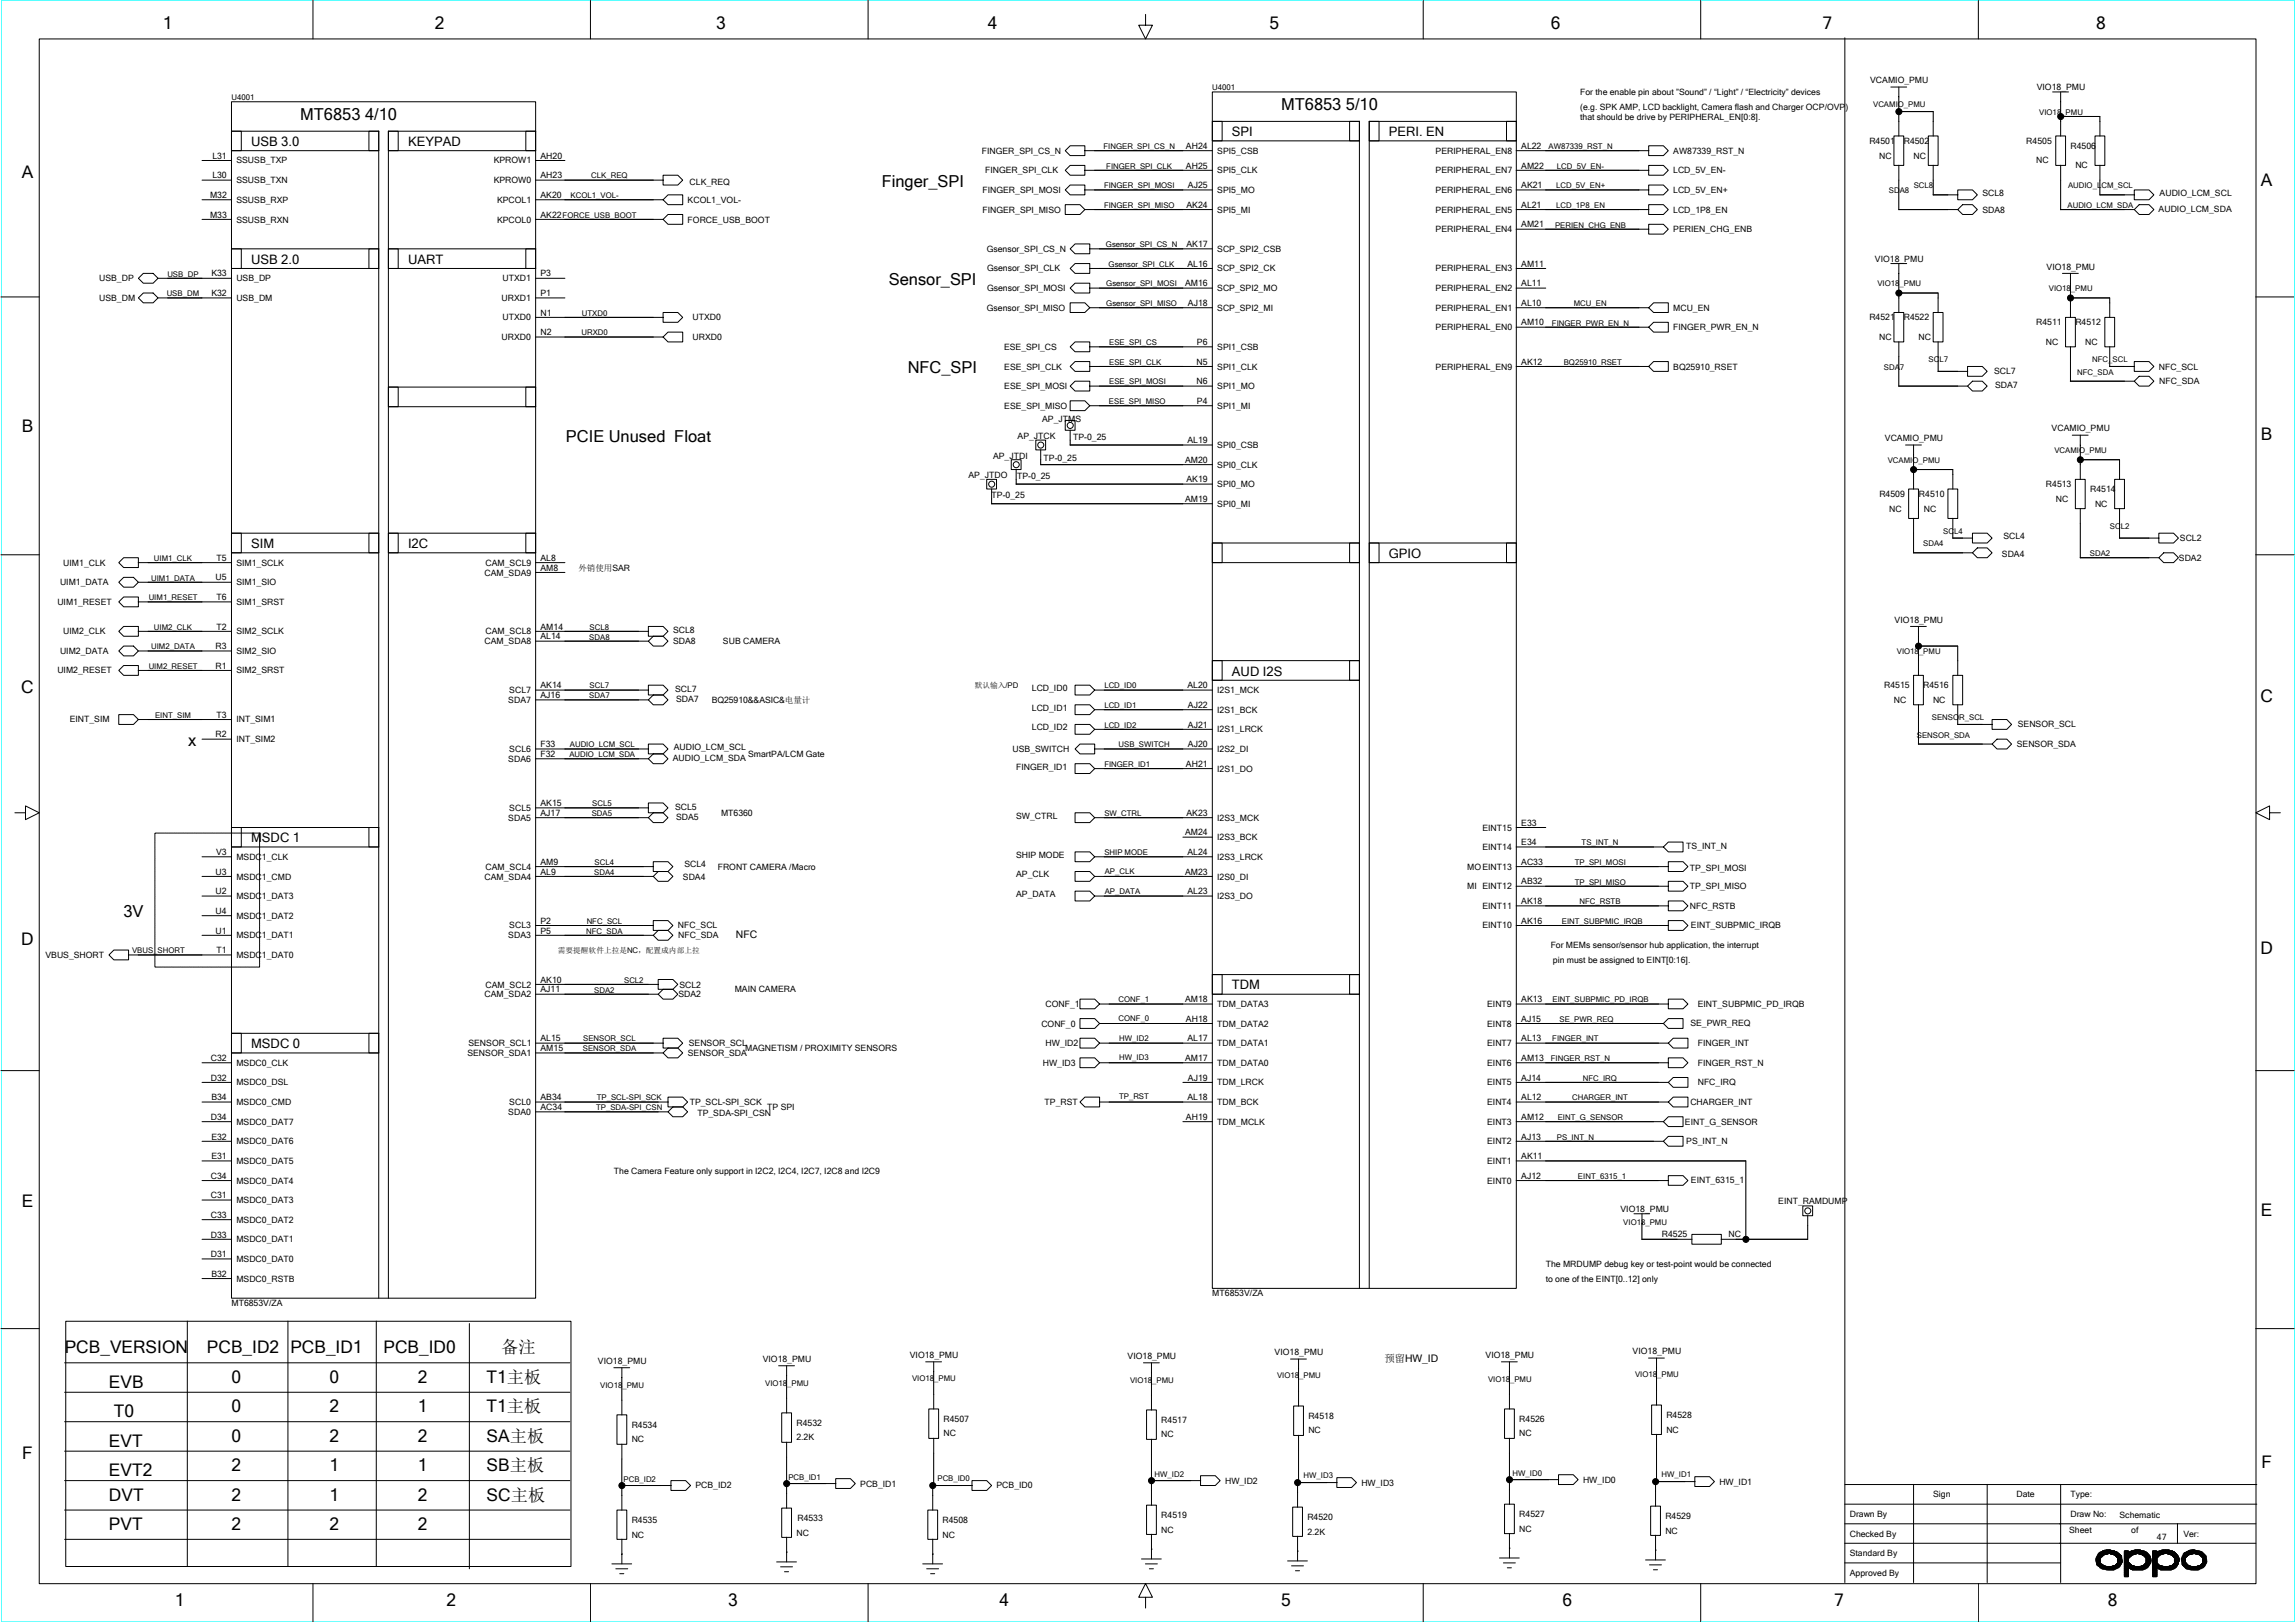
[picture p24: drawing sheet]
<svg xmlns="http://www.w3.org/2000/svg" width="297mm" height="210mm" viewBox="0 0 297 210" stroke-linecap="round" stroke-linejoin="round" font-family="sans-serif">
<defs><g id="words">
<g font-size="2.2">
<text x="21.1" y="3.8">1</text>
<text x="56.2" y="3.8">2</text>
<text x="92.7" y="3.8">3</text>
<text x="127.8" y="3.8">4</text>
<text x="164.2" y="3.8">5</text>
<text x="200.6" y="3.8">6</text>
<text x="235.8" y="3.8">7</text>
<text x="271.2" y="3.8">8</text>
<text x="2.8" y="23">A</text>
<text x="292.5" y="24.1">A</text>
<text x="2.8" y="55.8">B</text>
<text x="292.5" y="57">B</text>
<text x="2.7" y="89.7">C</text>
<text x="292.4" y="90.8">C</text>
<text x="2.7" y="122.3">D</text>
<text x="292.4" y="123.5">D</text>
<text x="2.8" y="156.2">E</text>
<text x="292.5" y="157.3">E</text>
<text x="8.4" y="175.1">PCB_VERSION</text>
<text x="14.1" y="179.5">EVB</text>
<text x="26.8" y="175.1">PCB_ID2 PCB_ID1</text>
<text x="29.9" y="178.9">0</text>
<text x="42.6" y="178.9">0</text>
<text x="49.6" y="175.1">PCB_ID0</text>
<text x="54.1" y="178.9">2</text>
<text x="62.9" y="178.9">T1主板</text>
<text x="64.9" y="175.1">备注</text>
<text x="14.7" y="183.3">T0</text>
<text x="29.9" y="182.7">0</text>
<text x="42.6" y="182.7">2</text>
<text x="54.1" y="182.7">1</text>
<text x="62.9" y="182.7">T1主板</text>
<text x="2.9" y="188.8">F</text>
<text x="14.1" y="191">EVT2</text>
<text x="14.1" y="187.2">EVT</text>
<text x="29.9" y="186.5">0</text>
<text x="29.9" y="190.3">2</text>
<text x="42.6" y="186.5">2</text>
<text x="42.6" y="190.3">1</text>
<text x="54.1" y="186.5">2</text>
<text x="54.1" y="190.3">1</text>
<text x="62.9" y="186.5">SA主板</text>
<text x="62.9" y="190.3">SB主板</text>
<text x="292.6" y="189.9">F</text>
<text x="14.1" y="194.1">DVT</text>
<text x="14.1" y="198">PVT</text>
<text x="29.9" y="194.1">2</text>
<text x="29.9" y="198">2</text>
<text x="42.6" y="194.1">1</text>
<text x="42.6" y="198">2</text>
<text x="54.1" y="194.1">2</text>
<text x="54.1" y="198">2</text>
<text x="62.9" y="194.1">SC主板</text>
<text x="22.6" y="207.8">1</text>
<text x="57.8" y="207.8">2</text>
<text x="94.2" y="207.8">3</text>
<text x="129.3" y="207.8">4</text>
<text x="165.7" y="207.8">5</text>
<text x="202.2" y="207.8">6</text>
<text x="237.3" y="207.8">7</text>
<text x="272.7" y="207.8">8</text>
</g>
<g font-size="2.1">
<text x="38.8" y="15.5">MT6853 4/10</text>
<text x="165.7" y="14.2">MT6853 5/10</text>
<text x="114.1" y="24.1">Finger_SPI</text>
<text x="115" y="36.8">Sensor_SPI</text>
<text x="117.4" y="48.2">NFC_SPI</text>
<text x="73.2" y="57.1">PCIE Unused Float</text>
<text x="24.4" y="96.5">x</text>
<text x="16" y="118.7">3V</text>
</g>
<g font-size="1.7">
<text x="159.4" y="17.6">SPI</text>
<text x="179.7" y="17.6">PERI. EN</text>
<text x="32.5" y="18.9">USB 3.0</text>
<text x="52.8" y="18.9">KEYPAD</text>
<text x="32.5" y="34.1">USB 2.0</text>
<text x="52.8" y="34.1">UART</text>
<text x="32.5" y="70.9">SIM</text>
<text x="52.8" y="70.9">I2C</text>
<text x="179.7" y="72.2">GPIO</text>
<text x="159.4" y="87.4">AUD I2S</text>
<text x="32.5" y="109">MSDC 1</text>
<text x="159.4" y="128">TDM</text>
<text x="32.5" y="135.6">MSDC 0</text>
</g>
<g font-size="1.3">
<text x="95.2" y="121.3">NFC</text>
<text x="179.1" y="176.1">预留HW_ID</text>
</g>
<g font-size="1.1">
<text x="242" y="10.8">VCAMIO_PMU</text>
<text x="263.5" y="11.7">VIO18_PMU</text>
<text x="204.4" y="12.3">For the enable pin about ”Sound” / “Light” / “Electricity” devices</text>
<text x="204.4" y="14.2">(e.g. SPK AMP, LCD backlight, Camera flash and Charger OCP/OVP)</text>
<text x="204.4" y="15.5">that should be drive by PERIPHERAL_EN[0:8].</text>
<text x="27.5" y="23.1">L30</text>
<text x="27.5" y="20.5">L31</text>
<text x="30.6" y="21.1">SSUSB_TXP</text>
<text x="30.6" y="23.7">SSUSB_TXN</text>
<text x="63.9" y="23.7">KPROW0</text>
<text x="63.9" y="21.1">KPROW1</text>
<text x="69.9" y="20.5">AH20</text>
<text x="69.9" y="23.1">AH23</text>
<text x="89.2" y="23.9">CLK_REQ</text>
<text x="127" y="19.9">FINGER_SPI_CS_N</text>
<text x="127.4" y="22.4">FINGER_SPI_CLK</text>
<text x="153.4" y="21.8">AH25</text>
<text x="153.4" y="19.3">AH24</text>
<text x="157.5" y="19.9">SPI5_CSB</text>
<text x="157.5" y="22.4">SPI5_CLK</text>
<text x="185.7" y="22.4">PERIPHERAL_EN7</text>
<text x="185.7" y="19.9">PERIPHERAL_EN8</text>
<text x="196.8" y="19.3">AL22</text>
<text x="196.8" y="21.8">AM22</text>
<text x="216.5" y="22.4">LCD_5V_EN-</text>
<text x="216.5" y="19.9">AW87339_RST_N</text>
<text x="241.8" y="18.6">R4501</text>
<text x="243.1" y="20.5">NC</text>
<text x="246.3" y="18.6">R4502</text>
<text x="247.6" y="20.5">NC</text>
<text x="262.1" y="18.6">R4505</text>
<text x="263.4" y="21.1">NC</text>
<text x="267.9" y="19.2">R4506</text>
<text x="268.5" y="21.8">NC</text>
<text x="27.2" y="28.2">M33</text>
<text x="27.2" y="25.6">M32</text>
<text x="30.6" y="26.2">SSUSB_RXP</text>
<text x="30.6" y="28.8">SSUSB_RXN</text>
<text x="64.3" y="28.8">KPCOL0</text>
<text x="64.3" y="26.2">KPCOL1</text>
<text x="69.9" y="25.6">AK20</text>
<text x="69.9" y="28.2">AK22FORCE_USB_BOOT</text>
<text x="89" y="28.8">FORCE_USB_BOOT</text>
<text x="89" y="26.2">KCOL1_VOL-</text>
<text x="127.1" y="27.5">FINGER_SPI_MISO</text>
<text x="127.1" y="25">FINGER_SPI_MOSI</text>
<text x="153.5" y="26.9">AK24</text>
<text x="153.7" y="24.3">AJ25</text>
<text x="157.5" y="25">SPI5_MO</text>
<text x="157.5" y="27.5">SPI5_MI</text>
<text x="185.7" y="27.5">PERIPHERAL_EN5</text>
<text x="185.7" y="25">PERIPHERAL_EN6</text>
<text x="196.8" y="24.3">AK21</text>
<text x="196.8" y="26.9">AL21</text>
<text x="196.8" y="29.4">AM21</text>
<text x="216.5" y="25">LCD_5V_EN+</text>
<text x="216.5" y="27.5">LCD_1P8_EN</text>
<text x="256.5" y="27.5">SDA8</text>
<text x="256.5" y="25.4">SCL8</text>
<text x="279.3" y="27.5">AUDIO_LCM_SDA</text>
<text x="279.4" y="25.3">AUDIO_LCM_SCL</text>
<text x="27.3" y="35.8">K33</text>
<text x="69.9" y="35.8">P3</text>
<text x="127.7" y="32.6">Gsensor_SPI_CS_N</text>
<text x="127.7" y="35.1">Gsensor_SPI_CLK</text>
<text x="153.5" y="32">AK17</text>
<text x="153.6" y="34.5">AL16</text>
<text x="157.5" y="32.6">SCP_SPI2_CSB</text>
<text x="157.5" y="35.1">SCP_SPI2_CK</text>
<text x="185.7" y="35.1">PERIPHERAL_EN3</text>
<text x="185.7" y="30">PERIPHERAL_EN4</text>
<text x="196.8" y="34.5">AM11</text>
<text x="216.5" y="30">PERIEN_CHG_ENB</text>
<text x="242.6" y="33.8">VIO18_PMU</text>
<text x="264.8" y="34.9">VIO18_PMU</text>
<text x="12.8" y="38.9">USB_DM</text>
<text x="12.8" y="36.4">USB_DP</text>
<text x="27.3" y="38.3">K32</text>
<text x="30.6" y="36.4">USB_DP</text>
<text x="30.6" y="38.9">USB_DM</text>
<text x="64.9" y="38.9">URXD1</text>
<text x="65" y="41.4">UTXD0</text>
<text x="65" y="36.4">UTXD1</text>
<text x="69.9" y="38.3">P1</text>
<text x="69.9" y="40.8">N1</text>
<text x="89.6" y="41.4">UTXD0</text>
<text x="127.7" y="40.2">Gsensor_SPI_MISO</text>
<text x="127.7" y="37.7">Gsensor_SPI_MOSI</text>
<text x="153.3" y="37">AM16</text>
<text x="153.7" y="39.6">AJ18</text>
<text x="157.5" y="37.7">SCP_SPI2_MO</text>
<text x="157.5" y="40.2">SCP_SPI2_MI</text>
<text x="185.7" y="40.2">PERIPHERAL_EN1</text>
<text x="185.7" y="37.7">PERIPHERAL_EN2</text>
<text x="196.8" y="37">AL11</text>
<text x="196.8" y="39.6">AL10</text>
<text x="216.5" y="40.2">MCU_EN</text>
<text x="241.8" y="41.4">R4521</text>
<text x="246.3" y="41.4">R4522</text>
<text x="64.9" y="44">URXD0</text>
<text x="69.9" y="43.4">N2</text>
<text x="89.6" y="44">URXD0</text>
<text x="129.9" y="45.3">ESE_SPI_CS</text>
<text x="129.9" y="47.8">ESE_SPI_CLK</text>
<text x="154.8" y="47.2">N5</text>
<text x="154.9" y="44.6">P6</text>
<text x="157.5" y="45.3">SPI1_CSB</text>
<text x="157.5" y="47.8">SPI1_CLK</text>
<text x="185.7" y="42.7">PERIPHERAL_EN0</text>
<text x="185.7" y="47.8">PERIPHERAL_EN9</text>
<text x="196.8" y="42.1">AM10</text>
<text x="196.8" y="47.2">AK12</text>
<text x="216.5" y="42.7">FINGER_PWR_EN_N</text>
<text x="216.5" y="47.8">BQ25910_RSET</text>
<text x="243.1" y="44">NC</text>
<text x="248.2" y="44">NC</text>
<text x="263.4" y="42.1">R4511</text>
<text x="264.7" y="44.6">NC</text>
<text x="268.5" y="42.1">R4512</text>
<text x="269.8" y="44.6">NC</text>
<text x="279.3" y="47.8">NFC_SCL</text>
<text x="129.9" y="52.9">ESE_SPI_MISO</text>
<text x="129.9" y="50.3">ESE_SPI_MOSI</text>
<text x="154.8" y="49.7">N6</text>
<text x="154.9" y="52.3">P4</text>
<text x="157.5" y="50.3">SPI1_MO</text>
<text x="157.5" y="52.9">SPI1_MI</text>
<text x="258" y="48.3">SCL7</text>
<text x="258.1" y="50.2">SDA7</text>
<text x="279.3" y="49.7">NFC_SDA</text>
<text x="128.5" y="59.4">AP_JTDI</text>
<text x="131.7" y="56.8">AP_JTCK</text>
<text x="134.8" y="54.6">AP_JTMS</text>
<text x="135" y="59.6">TP-0_25</text>
<text x="138.8" y="56.9">TP-0_25</text>
<text x="153.3" y="59.9">AM20</text>
<text x="153.6" y="57.3">AL19</text>
<text x="157.5" y="58">SPI0_CSB</text>
<text x="243.9" y="57.1">VCAMIO_PMU</text>
<text x="265.4" y="55.8">VCAMIO_PMU</text>
<text x="125.3" y="61.9">AP_JTDO</text>
<text x="128.3" y="64.4">TP-0_25</text>
<text x="131.6" y="62">TP-0_25</text>
<text x="153.3" y="64.9">AM19</text>
<text x="153.5" y="62.4">AK19</text>
<text x="157.5" y="60.5">SPI0_CLK</text>
<text x="157.5" y="63">SPI0_MO</text>
<text x="157.5" y="65.6">SPI0_MI</text>
<text x="243.1" y="64.3">R4509</text>
<text x="248.3" y="64.3">R4510</text>
<text x="264.7" y="63">R4513</text>
<text x="266" y="64.9">NC</text>
<text x="270.4" y="63.6">R4514</text>
<text x="271" y="65.6">NC</text>
<text x="244.4" y="66.2">NC</text>
<text x="248.9" y="66.3">NC</text>
<text x="259.2" y="69.7">SCL4</text>
<text x="282" y="70">SCL2</text>
<text x="7.8" y="75.7">UIM1_DATA</text>
<text x="8.2" y="73.2">UIM1_CLK</text>
<text x="27.9" y="75.1">U5</text>
<text x="28" y="77.6">T6</text>
<text x="28" y="72.6">T5</text>
<text x="30.6" y="73.2">SIM1_SCLK</text>
<text x="30.6" y="75.7">SIM1_SIO</text>
<text x="62.7" y="74.5">CAM_SDA9</text>
<text x="62.8" y="73.2">CAM_SCL9</text>
<text x="69.9" y="73.8">AM8</text>
<text x="69.9" y="72.6">AL8</text>
<text x="74.8" y="73.8">外销使用SAR</text>
<text x="259" y="72.1">SDA4</text>
<text x="281.9" y="72.6">SDA2</text>
<text x="7.4" y="78.3">UIM1_RESET</text>
<text x="8.2" y="82.1">UIM2_CLK</text>
<text x="27.9" y="84">R3</text>
<text x="28" y="81.4">T2</text>
<text x="30.6" y="78.3">SIM1_SRST</text>
<text x="30.6" y="82.1">SIM2_SCLK</text>
<text x="62.7" y="83.4">CAM_SDA8</text>
<text x="62.8" y="82.1">CAM_SCL8</text>
<text x="69.9" y="82.7">AL14</text>
<text x="69.9" y="81.4">AM14</text>
<text x="87.1" y="81.9">SCL8</text>
<text x="87.1" y="83.4">SDA8</text>
<text x="93.5" y="83.4">SUB CAMERA</text>
<text x="245.1" y="80.5">VIO18_PMU</text>
<text x="7.4" y="87.1">UIM2_RESET</text>
<text x="7.8" y="84.6">UIM2_DATA</text>
<text x="27.9" y="86.5">R1</text>
<text x="30.6" y="84.6">SIM2_SIO</text>
<text x="30.6" y="87.1">SIM2_SRST</text>
<text x="65.9" y="89.7">SCL7</text>
<text x="69.9" y="89">AK14</text>
<text x="87.3" y="89.6">SCL7</text>
<text x="133.5" y="89.4">LCD_ID0</text>
<text x="153.6" y="89">AL20</text>
<text x="157.5" y="89.7">I2S1_MCK</text>
<text x="243.8" y="89">R4515</text>
<text x="248.8" y="89">R4516</text>
<text x="9" y="93.5">EINT_SIM</text>
<text x="27.9" y="95.4">R2</text>
<text x="28" y="92.9">T3</text>
<text x="30.6" y="93.5">INT_SIM1</text>
<text x="65.8" y="91">SDA7</text>
<text x="69.9" y="90.3">AJ16</text>
<text x="87.5" y="90.8">SDA7</text>
<text x="92.1" y="91">BQ25910&amp;&amp;ASIC&amp;电量计</text>
<text x="133.5" y="92">LCD_ID1</text>
<text x="133.5" y="94.5">LCD_ID2</text>
<text x="153.7" y="94.1">AJ21</text>
<text x="153.7" y="91.6">AJ22</text>
<text x="157.5" y="92.2">I2S1_BCK</text>
<text x="157.5" y="94.8">I2S1_LRCK</text>
<text x="245" y="90.9">NC</text>
<text x="250.1" y="90.9">NC</text>
<text x="261" y="94.1">SENSOR_SCL</text>
<text x="30.6" y="96">INT_SIM2</text>
<text x="65.8" y="98.6">SDA6</text>
<text x="65.9" y="97.3">SCL6</text>
<text x="69.9" y="97.9">F32</text>
<text x="69.9" y="96.7">F33</text>
<text x="87" y="98.5">AUDIO_LCM_SDA</text>
<text x="87.2" y="97">AUDIO_LCM_SCL</text>
<text x="96.8" y="97.9">SmartPA/LCM Gate</text>
<text x="131" y="97.3">USB_SWITCH</text>
<text x="131.5" y="99.6">FINGER_ID1</text>
<text x="153.4" y="99.2">AH21</text>
<text x="153.7" y="96.7">AJ20</text>
<text x="157.5" y="99.8">I2S1_DO</text>
<text x="157.5" y="97.3">I2S2_DI</text>
<text x="260.9" y="96.7">SENSOR_SDA</text>
<text x="65.8" y="106.2">SDA5</text>
<text x="65.9" y="104.9">SCL5</text>
<text x="69.9" y="105.6">AJ17</text>
<text x="69.9" y="104.3">AK15</text>
<text x="87.3" y="104.8">SCL5</text>
<text x="87.5" y="106.1">SDA5</text>
<text x="93.3" y="105.6">MT6360</text>
<text x="131.5" y="105.9">SW_CTRL</text>
<text x="153.5" y="105.6">AK23</text>
<text x="157.5" y="106.2">I2S3_MCK</text>
<text x="191.8" y="107.5">EINT15</text>
<text x="196.8" y="106.8">E33</text>
<text x="27.9" y="113.2">U3</text>
<text x="28" y="110.6">V3</text>
<text x="30.6" y="113.8">MSDC1_CMD</text>
<text x="30.6" y="111.2">MSDC1_CLK</text>
<text x="62.7" y="113.8">CAM_SDA4</text>
<text x="62.8" y="112.5">CAM_SCL4</text>
<text x="69.9" y="113.2">AL9</text>
<text x="69.9" y="111.9">AM9</text>
<text x="88.3" y="113.9">SDA4</text>
<text x="88.5" y="112.2">SCL4</text>
<text x="92.9" y="112.5">FRONT CAMERA /Macro</text>
<text x="131.5" y="111">SHIP MODE</text>
<text x="131.5" y="113.5">AP_CLK</text>
<text x="153.3" y="108.1">AM24</text>
<text x="153.3" y="113.2">AM23</text>
<text x="153.6" y="110.6">AL24</text>
<text x="157.5" y="113.8">I2S0_DI</text>
<text x="157.5" y="108.7">I2S3_BCK</text>
<text x="157.5" y="111.2">I2S3_LRCK</text>
<text x="189.8" y="112.5">MOEINT13</text>
<text x="191.8" y="110">EINT14</text>
<text x="196.8" y="111.9">AC33</text>
<text x="196.8" y="109.3">E34</text>
<text x="218.2" y="109.8">TS_INT_N</text>
<text x="218.6" y="112.6">TP_SPI_MOSI</text>
<text x="27.9" y="118.2">U4</text>
<text x="27.9" y="115.7">U2</text>
<text x="30.6" y="116.3">MSDC1_DAT3</text>
<text x="30.6" y="118.9">MSDC1_DAT2</text>
<text x="69.9" y="119.5">P2</text>
<text x="131.5" y="116.1">AP_DATA</text>
<text x="153.6" y="115.7">AL23</text>
<text x="157.5" y="116.3">I2S3_DO</text>
<text x="189.8" y="115.1">MI EINT12</text>
<text x="191.8" y="117.6">EINT11</text>
<text x="196.8" y="119.5">AK16</text>
<text x="196.8" y="117">AK18</text>
<text x="196.8" y="114.4">AB32</text>
<text x="218.6" y="117.6">NFC_RSTB</text>
<text x="218.6" y="115.1">TP_SPI_MISO</text>
<text x="5.9" y="124">VBUS_SHORT</text>
<text x="27.9" y="120.8">U1</text>
<text x="28" y="123.3">T1</text>
<text x="30.6" y="121.4">MSDC1_DAT1</text>
<text x="30.6" y="124">MSDC1_DAT0</text>
<text x="65.8" y="121.4">SDA3</text>
<text x="65.9" y="120.1">SCL3</text>
<text x="69.9" y="120.8">P5</text>
<text x="87.7" y="120.1">NFC_SCL</text>
<text x="87.7" y="121.4">NFC_SDA</text>
<text x="191.8" y="120.1">EINT10</text>
<text x="200.6" y="122.7">For MEMs sensor/sensor hub application, the interrupt</text>
<text x="200.9" y="124.6">pin must be assigned to EINT[0:16].</text>
<text x="218.8" y="120.1">EINT_SUBPMIC_IRQB</text>
<text x="62.7" y="129">CAM_SDA2</text>
<text x="62.8" y="127.8">CAM_SCL2</text>
<text x="69.9" y="128.4">AJ11</text>
<text x="69.9" y="127.1">AK10</text>
<text x="87.8" y="129">SDA2</text>
<text x="87.9" y="127.8">SCL2</text>
<text x="95.1" y="128.4">MAIN CAMERA</text>
<text x="135.3" y="130.3">CONF_1</text>
<text x="153.3" y="129.7">AM18</text>
<text x="157.5" y="130.3">TDM_DATA3</text>
<text x="192.4" y="130.3">EINT9</text>
<text x="196.8" y="129.7">AK13</text>
<text x="219.6" y="130.3">EINT_SUBPMIC_PD_IRQB</text>
<text x="27.3" y="137.3">C32</text>
<text x="30.6" y="137.9">MSDC0_CLK</text>
<text x="60.5" y="136.6">SENSOR_SDA1</text>
<text x="60.6" y="135.3">SENSOR_SCL1</text>
<text x="69.9" y="136">AM15</text>
<text x="69.9" y="134.7">AL15</text>
<text x="89" y="136.6">SENSOR_SDA</text>
<text x="89.1" y="135.3">SENSOR_SCL</text>
<text x="96.4" y="136">MAGNETISM / PROXIMITY SENSORS</text>
<text x="134.7" y="132.8">CONF_0</text>
<text x="134.9" y="137.9">HW_ID3</text>
<text x="135.3" y="135.3">HW_ID2</text>
<text x="153.3" y="137.3">AM17</text>
<text x="153.4" y="132.2">AH18</text>
<text x="153.6" y="134.7">AL17</text>
<text x="157.5" y="137.9">TDM_DATA0</text>
<text x="157.5" y="135.3">TDM_DATA1</text>
<text x="157.5" y="132.8">TDM_DATA2</text>
<text x="192.4" y="132.8">EINT8</text>
<text x="192.4" y="135.3">EINT7</text>
<text x="192.4" y="137.9">EINT6</text>
<text x="196.8" y="137.3">AM13</text>
<text x="196.8" y="134.7">AL13</text>
<text x="196.8" y="132.2">AJ15</text>
<text x="218.7" y="132.7">SE_PWR_REQ</text>
<text x="219.6" y="135.3">FINGER_INT</text>
<text x="219.6" y="137.9">FINGER_RST_N</text>
<text x="27.3" y="139.8">D32</text>
<text x="27.3" y="142.3">B34</text>
<text x="30.6" y="143">MSDC0_CMD</text>
<text x="30.6" y="140.4">MSDC0_DSL</text>
<text x="65.9" y="143">SCL0</text>
<text x="69.9" y="143.6">AC34</text>
<text x="69.9" y="142.3">AB34</text>
<text x="89.2" y="143">TP_SCL-SPI_SCK</text>
<text x="99.3" y="143.6">TP SPI</text>
<text x="135.1" y="143">TP_RST</text>
<text x="153.6" y="142.3">AL18</text>
<text x="153.7" y="139.8">AJ19</text>
<text x="157.5" y="140.4">TDM_LRCK</text>
<text x="157.5" y="143">TDM_BCK</text>
<text x="192.4" y="140.4">EINT5</text>
<text x="192.4" y="143">EINT4</text>
<text x="196.8" y="142.3">AL12</text>
<text x="196.8" y="139.8">AJ14</text>
<text x="218.7" y="143">CHARGER_INT</text>
<text x="219.6" y="140.4">NFC_IRQ</text>
<text x="27.3" y="144.9">D34</text>
<text x="27.3" y="150">E31</text>
<text x="27.3" y="147.4">E32</text>
<text x="30.6" y="145.5">MSDC0_DAT7</text>
<text x="30.6" y="148">MSDC0_DAT6</text>
<text x="65.8" y="144.2">SDA0</text>
<text x="90.2" y="144.4">TP_SDA-SPI_CSN</text>
<text x="153.4" y="144.9">AH19</text>
<text x="157.5" y="145.5">TDM_MCLK</text>
<text x="192.4" y="145.5">EINT3</text>
<text x="192.4" y="148">EINT2</text>
<text x="196.8" y="150">AK11</text>
<text x="196.8" y="147.4">AJ13</text>
<text x="196.8" y="144.9">AM12</text>
<text x="218" y="145.5">EINT_G_SENSOR</text>
<text x="218.2" y="148">PS_INT_N</text>
<text x="27.3" y="155">C31</text>
<text x="27.3" y="152.5">C34</text>
<text x="30.6" y="150.6">MSDC0_DAT5</text>
<text x="30.6" y="153.1">MSDC0_DAT4</text>
<text x="30.6" y="155.6">MSDC0_DAT3</text>
<text x="79.4" y="151.9">The Camera Feature only support in I2C2, I2C4, I2C7, I2C8 and I2C9</text>
<text x="192.4" y="150.6">EINT1</text>
<text x="192.4" y="153.1">EINT0</text>
<text x="196.8" y="152.5">AJ12</text>
<text x="218.8" y="153">EINT_6315_1</text>
<text x="230.1" y="155.8">EINT_RAMDUMP</text>
<text x="27.3" y="160.1">D33</text>
<text x="27.3" y="157.6">C33</text>
<text x="30.6" y="158.2">MSDC0_DAT2</text>
<text x="30.6" y="160.7">MSDC0_DAT1</text>
<text x="209.7" y="156.8">VIO18_PMU</text>
<text x="215" y="160.1">R4525</text>
<text x="223.6" y="160.1">NC</text>
<text x="27.3" y="162.6">D31</text>
<text x="27.3" y="165.2">B32</text>
<text x="30.6" y="165.8">MSDC0_RSTB</text>
<text x="30.6" y="163.3">MSDC0_DAT0</text>
<text x="156.8" y="167.7">MT6853V/ZA</text>
<text x="200" y="163.9">The MRDUMP debug key or test-point would be connected</text>
<text x="200" y="165.8">to one of the EINT[0..12] only</text>
<text x="29.9" y="169">MT6853V/ZA</text>
<text x="77.4" y="176.5">VIO18_PMU</text>
<text x="98.7" y="176.2">VIO18_PMU</text>
<text x="117.7" y="175.7">VIO18_PMU</text>
<text x="145.9" y="175.8">VIO18_PMU</text>
<text x="164.9" y="175.3">VIO18_PMU</text>
<text x="192.2" y="175.7">VIO18_PMU</text>
<text x="211.2" y="175.2">VIO18_PMU</text>
<text x="81.7" y="184.7">R4534</text>
<text x="103" y="184.4">R4532</text>
<text x="122.1" y="185.8">NC</text>
<text x="122.1" y="183.9">R4507</text>
<text x="150.2" y="184.1">R4517</text>
<text x="150.2" y="186">NC</text>
<text x="169.3" y="183.6">R4518</text>
<text x="169.3" y="185.5">NC</text>
<text x="196.6" y="183.9">R4526</text>
<text x="196.6" y="185.8">NC</text>
<text x="215.6" y="183.4">R4528</text>
<text x="215.6" y="185.3">NC</text>
<text x="81.7" y="186.6">NC</text>
<text x="103" y="186.4">2.2K</text>
<text x="158.5" y="191.9">HW_ID2</text>
<text x="204.8" y="191.8">HW_ID0</text>
<text x="81.7" y="197">R4535</text>
<text x="90" y="192.6">PCB_ID2</text>
<text x="103.2" y="196.8">R4533</text>
<text x="111.3" y="192.3">PCB_ID1</text>
<text x="121.9" y="197">R4508</text>
<text x="128.9" y="192.6">PCB_ID0</text>
<text x="150.2" y="196.4">R4519</text>
<text x="169.1" y="196.6">R4520</text>
<text x="176.1" y="192.2">HW_ID3</text>
<text x="196.6" y="196.3">R4527</text>
<text x="215.5" y="196.5">R4529</text>
<text x="222.4" y="192.1">HW_ID1</text>
<text x="239.3" y="196.3">Drawn By</text>
<text x="250.1" y="193.7">Sign</text>
<text x="260.9" y="193.7">Date</text>
<text x="267.9" y="193.7">Type:</text>
<text x="267.9" y="196.3">Draw No:</text>
<text x="274.2" y="196.4">Schematic</text>
<text x="81.7" y="198.9">NC</text>
<text x="103" y="198.7">NC</text>
<text x="121.9" y="198.9">NC</text>
<text x="150.2" y="198.3">NC</text>
<text x="169.1" y="198.5">2.2K</text>
<text x="196.6" y="198.2">NC</text>
<text x="215.5" y="198.4">NC</text>
<text x="239.3" y="198.8">Checked By</text>
<text x="239.3" y="201.3">Standard By</text>
<text x="239.3" y="203.9">Approved By</text>
<text x="267.7" y="198.3">Sheet</text>
<text x="275.7" y="198.3">of</text>
<text x="279" y="199.2">47</text>
<text x="282.5" y="198.8">Ver:</text>
</g>
<g font-size="1">
<text x="156.8" y="11.7">U4001</text>
<text x="29.9" y="13">U4001</text>
<text x="242.3" y="13.9">VCAMIO_PMU</text>
<text x="263.8" y="14.9">VIO18_PMU</text>
<text x="76.5" y="23.1">CLK_REQ</text>
<text x="142.8" y="19.3">FINGER_SPI_CS_N</text>
<text x="143.1" y="21.8">FINGER_SPI_CLK</text>
<text x="200.3" y="19.3">AW87339_RST_N</text>
<text x="201.4" y="21.8">LCD_5V_EN-</text>
<text x="73.8" y="25.6">KCOL1_VOL-</text>
<text x="142.8" y="24.4">FINGER_SPI_MOSI</text>
<text x="142.8" y="26.9">FINGER_SPI_MISO</text>
<text x="201.2" y="29.4">PERIEN_CHG_ENB</text>
<text x="201.3" y="24.4">LCD_5V_EN+</text>
<text x="201.3" y="26.9">LCD_1P8_EN</text>
<text x="244.4" y="25">SDA8</text>
<text x="247.6" y="24.4">SCL8</text>
<text x="267.5" y="26.9">AUDIO_LCM_SDA</text>
<text x="267.5" y="24.4">AUDIO_LCM_SCL</text>
<text x="21.7" y="35.8">USB_DP</text>
<text x="143.1" y="32">Gsensor_SPI_CS_N</text>
<text x="143.4" y="34.5">Gsensor_SPI_CLK</text>
<text x="21.6" y="38.3">USB_DM</text>
<text x="75.3" y="40.9">UTXD0</text>
<text x="143.1" y="37.1">Gsensor_SPI_MOSI</text>
<text x="143.1" y="39.6">Gsensor_SPI_MISO</text>
<text x="203.6" y="39.6">MCU_EN</text>
<text x="242.9" y="37.1">VIO18_PMU</text>
<text x="265.1" y="37.7">VIO18_PMU</text>
<text x="75.2" y="43.4">URXD0</text>
<text x="143.5" y="44.7">ESE_SPI_CS</text>
<text x="143.5" y="47.2">ESE_SPI_CLK</text>
<text x="200.8" y="42.1">FINGER_PWR_EN_N</text>
<text x="202.3" y="47.2">BQ25910_RSET</text>
<text x="243.7" y="47.8">SDA7</text>
<text x="249.5" y="46.9">SCL7</text>
<text x="270.7" y="46.9">NFC_SCL</text>
<text x="143.5" y="52.3">ESE_SPI_MISO</text>
<text x="143.5" y="49.7">ESE_SPI_MOSI</text>
<text x="268.7" y="48.5">NFC_SDA</text>
<text x="244.2" y="59.9">VCAMIO_PMU</text>
<text x="265.8" y="58.6">VCAMIO_PMU</text>
<text x="248.8" y="70.7">SDA4</text>
<text x="251.4" y="69.1">SCL4</text>
<text x="270.4" y="71.9">SDA2</text>
<text x="273" y="68.5">SCL2</text>
<text x="19.2" y="77.7">UIM1_RESET</text>
<text x="19.6" y="75.1">UIM1_DATA</text>
<text x="19.9" y="72.6">UIM1_CLK</text>
<text x="19.9" y="81.5">UIM2_CLK</text>
<text x="76.2" y="82.7">SDA8</text>
<text x="76.3" y="81.5">SCL8</text>
<text x="19.2" y="86.5">UIM2_RESET</text>
<text x="19.6" y="84">UIM2_DATA</text>
<text x="76.3" y="89.1">SCL7</text>
<text x="126.1" y="89.1">默认输入/PD</text>
<text x="142.9" y="89.1">LCD_ID0</text>
<text x="245.4" y="84.6">VIO18_PMU</text>
<text x="20.1" y="92.9">EINT_SIM</text>
<text x="76.2" y="90.3">SDA7</text>
<text x="142.9" y="91.6">LCD_ID1</text>
<text x="142.9" y="94.1">LCD_ID2</text>
<text x="248" y="95.4">SENSOR_SDA</text>
<text x="249.9" y="93.2">SENSOR_SCL</text>
<text x="73.7" y="98">AUDIO_LCM_SDA</text>
<text x="73.7" y="96.7">AUDIO_LCM_SCL</text>
<text x="142.9" y="99.2">FINGER_ID1</text>
<text x="144.7" y="96.7">USB_SWITCH</text>
<text x="76.6" y="105.6">SDA5</text>
<text x="76.6" y="104.3">SCL5</text>
<text x="142.9" y="105.6">SW_CTRL</text>
<text x="76.9" y="113.2">SDA4</text>
<text x="76.9" y="111.9">SCL4</text>
<text x="142.9" y="110.6">SHIP MODE</text>
<text x="142.9" y="113.1">AP_CLK</text>
<text x="203.7" y="111.9">TP_SPI_MOSI</text>
<text x="204.6" y="109.4">TS_INT_N</text>
<text x="75.9" y="119.5">NFC_SCL</text>
<text x="142.9" y="115.7">AP_DATA</text>
<text x="202.1" y="119.5">EINT_SUBPMIC_IRQB</text>
<text x="203.7" y="114.4">TP_SPI_MISO</text>
<text x="204.3" y="117">NFC_RSTB</text>
<text x="17.1" y="123.3">VBUS_SHORT</text>
<text x="72.2" y="123.3">需要提醒软件上拉是NC，配置成内部上拉</text>
<text x="75.8" y="120.8">NFC_SDA</text>
<text x="76.9" y="128.4">SDA2</text>
<text x="80.7" y="127.1">SCL2</text>
<text x="144.7" y="129.7">CONF_1</text>
<text x="200.8" y="129.7">EINT_SUBPMIC_PD_IRQB</text>
<text x="75.4" y="136">SENSOR_SDA</text>
<text x="75.5" y="134.7">SENSOR_SCL</text>
<text x="144.7" y="132.1">CONF_0</text>
<text x="144.8" y="134.7">HW_ID2</text>
<text x="144.8" y="137.2">HW_ID3</text>
<text x="200.6" y="137.3">FINGER_RST_N</text>
<text x="200.8" y="134.7">FINGER_INT</text>
<text x="201.8" y="132.2">SE_PWR_REQ</text>
<text x="77.1" y="143.6">TP_SDA-SPI_CSN</text>
<text x="77.2" y="142.4">TP_SCL-SPI_SCK</text>
<text x="144.8" y="142.2">TP_RST</text>
<text x="203.4" y="142.4">CHARGER_INT</text>
<text x="204.8" y="139.8">NFC_IRQ</text>
<text x="201.4" y="147.4">PS_INT_N</text>
<text x="201.5" y="144.9">EINT_G_SENSOR</text>
<text x="204.1" y="152.5">EINT_6315_1</text>
<text x="210" y="158.5">VIO18_PMU</text>
<text x="77.7" y="179.5">VIO18_PMU</text>
<text x="99" y="179.3">VIO18_PMU</text>
<text x="118" y="178.7">VIO18_PMU</text>
<text x="146.2" y="178.9">VIO18_PMU</text>
<text x="165.2" y="178.3">VIO18_PMU</text>
<text x="192.5" y="178.8">VIO18_PMU</text>
<text x="211.5" y="178.2">VIO18_PMU</text>
<text x="80.7" y="191.7">PCB_ID2</text>
<text x="102" y="191.5">PCB_ID1</text>
<text x="121.3" y="191.6">PCB_ID0</text>
<text x="149.4" y="191.1">HW_ID2</text>
<text x="168.7" y="191.2">HW_ID3</text>
<text x="195.7" y="191">HW_ID0</text>
<text x="215" y="191.1">HW_ID1</text>
</g>
</g></defs>
<path d="M.1 0h296.8v209.8h-296.8z" fill="none" stroke="#0ff" stroke-width=".13"/>
<g fill="none" stroke="#000" stroke-width=".13">
<path d="M5.1 5h286.8v199.9h-286.8zM29.9 19.5h19.1M29.9 17h1.3v2.5h-1.3zM29.9 13.2h39.4v154.8h-39.4zM29.9 17h19.1M40.5 .1v4.9M47.7 17h1.3v2.5h-1.3zM49 17v151M50.2 17h1.3v2.5h-1.3zM50.2 19.5h19.1M50.2 17v151M50.2 17h19.1"/>
<path d="M68 17h1.3v2.5h-1.3zM76.4 .1v4.9M112.3 .1v4.9M138.4 18.9h2v1.2h-2l-.6-.6zM140.3 19.5h16.6M148.2 1.9v1.4h.9l-.9 1.7-.9-1.7h.9M156.8 15.7h1.3v2.5h-1.3zM156.8 11.9h39.4v154.8h-39.4zM156.8 15.7h19.1M156.8 18.2h19.1M174.6 15.7h1.3v2.5h-1.3zM175.9 15.7v151"/>
<path d="M177.1 15.7v151M177.1 15.7h1.3v2.5h-1.3zM177.1 15.7h19.1M177.1 18.2h19.1M184.1 .1v4.9M194.9 15.7h1.3v2.5h-1.3zM213.3 18.9h1.9l.6 .6-.6 .6h-1.9zM213.3 19.5h-17.2M220 .1v4.9M238.7 4.9v187.2M244.6 11.3h2.1M245 17.6h1.3v3.8h-1.3z"/>
<path d="M245.6 14.4h4.5v3.2M245.7 11.3v6.3M249.5 17.6h1.2v3.8h-1.2zM255.9 .1v4.9M265.6 11.9h2M266 17.6h1.2v3.8h-1.2zM266.6 15.1h5.1v2.5M266.6 11.9v5.7M271 17.6h1.3v3.8h-1.3zM.1 38.4h5M17.9 38.5l.6-.6h1.3l.6 .6-.6 .7h-1.3zM17.9 36l.6-.6h1.3l.6 .6-.6 .6h-1.3z"/>
<path d="M20.4 38.5h9.6M20.4 36h9.6M26.1 28.4h3.9M26.1 25.8h3.9M26.1 23.3h3.9M26.1 20.8h3.9M29.9 32.2h1.3v2.5h-1.3zM29.9 34.7h19.1M29.9 32.2h19.1M47.7 32.2h1.3v2.5h-1.3zM50.2 32.2h1.3v2.5h-1.3zM50.2 34.7h19.1"/>
<path d="M50.2 32.2h19.1M68 32.2h1.3v2.5h-1.3zM69.3 38.5h3.8M69.3 36h3.8M69.3 23.3h16.5M69.3 20.8h3.8M85.8 22.7h1.9l.6 .6-.6 .6h-1.9zM85.8 28.4l.6-.7h1.9v1.3h-1.9zM85.8 25.8l.6-.6h1.9v1.3h-1.9zM85.8 28.4h-16.5M85.8 25.8h-16.5M137.8 26.5h1.9l.7 .6-.7 .6h-1.9z"/>
<path d="M138.4 21.4h2v1.3h-2l-.6-.7zM138.4 23.9h2v1.3h-2l-.6-.6zM138.4 39.2h2l.6 .6-.6 .6h-2zM139.1 36.6h1.9v1.3h-1.9l-.7-.6zM139.1 34.1h1.9v1.3h-1.9l-.7-.7zM139.1 31.6h1.9v1.2h-1.9l-.7-.6zM140.3 27.1h16.6M140.3 22h16.6M140.3 24.6h16.6M141 37.3h15.9M141 34.7h15.9M141 32.2h15.9"/>
<path d="M141 39.8h15.9M196.1 37.3h3.9M196.1 34.7h3.9M196.1 39.8h17.2M196.1 27.1h17.2M213.3 26.5h1.9l.6 .6-.6 .6h-1.9zM213.3 21.4h1.9l.6 .6-.6 .7h-1.9zM213.3 23.9h1.9l.6 .7-.6 .6h-1.9zM213.3 29h1.9l.6 .7-.6 .6h-1.9zM213.3 22h-17.2M213.3 24.6h-17.2M213.3 29.7h-17.2"/>
<path d="M213.9 39.2h1.9v1.2h-1.9l-.6-.6zM244.6 34.1h2.1M245.6 37.9h5.1v2.5M245.6 27.1h7.7M245.7 21.4v5.7M245.7 34.1v6.3M250.1 25.2h3.2M250.1 21.4v3.8M253.3 24.6h1.9l.6 .6-.6 .6h-1.9zM253.9 26.5h1.3l.6 .6-.6 .6h-1.3l-.6-.6zM266.6 27.1h9.5M266.6 21.4v5.7"/>
<path d="M266.8 35.4h2.1M267.8 38.5h5.1v2.6M267.9 35.4v5.7M271.6 25.2h4.5M271.7 21.4v3.8M276.1 24.6h1.9l.7 .6-.7 .6h-1.9zM276.8 26.5h1.2l.7 .6-.7 .6h-1.2l-.7-.6zM291.8 38.4h5M50.2 50.1h1.3v2.5h-1.3zM50.2 50.1h19.1M50.2 52.6h19.1M68 50.1h1.3v2.5h-1.3z"/>
<path d="M85.8 40.4h1.9l.6 .7-.6 .6h-1.9zM85.8 41.1h-16.5M85.8 43.6h-16.5M86.4 43h1.9v1.2h-1.9l-.6-.6zM130.8 59.5h1.3v1.2h-1.3zM134 56.9h1.3v1.3h-1.3zM134.6 58.2v1.9M137.8 54.4h1.3v1.3h-1.3zM138.4 57.6h18.5M138.4 55.6v2M138.4 51.9h2l.6 .6-.6 .6h-2zM139.1 44.2h1.9v1.3h-1.9l-.7-.6z"/>
<path d="M139.1 46.8h1.9v1.2h-1.9l-.7-.6zM139.1 49.3h1.9v1.3h-1.9l-.7-.6zM141 44.9h15.9M141 52.5h15.9M141 47.4h15.9M141 50h15.9M196.1 47.4h17.2M196.1 42.3h17.2M213.3 42.3l.6-.6h1.9v1.3h-1.9zM213.9 46.8h1.9v1.2h-1.9l-.6-.6zM245 40.4h1.3v3.8h-1.3zM245.6 50h9"/>
<path d="M245.7 44.2v5.8M246.5 57.6h2.1M247.6 57.6v5.7M250.1 40.4h1.3v3.8h-1.3zM250.7 44.2v3.9l3.9-.1M254.5 47.4h2l.6 .6-.6 .7h-2zM255.2 49.3h1.3l.6 .7-.6 .6h-1.3l-.7-.6zM267.2 41.1h1.3v3.8h-1.3zM267.8 49.3h8.3M267.9 44.9v4.4M268.1 56.3h2M269.1 59.5h5.1v2.5"/>
<path d="M269.1 56.3v5.7M272.3 41.1h1.3v3.8h-1.3zM272.9 47.4h3.2M272.9 44.9v2.5M276.1 46.8h1.9l.7 .6-.7 .6h-1.9zM276.8 48.7h1.2l.7 .6-.7 .7h-1.2l-.7-.7zM.1 71.8h5M15.4 75.3l.6-.6h1.3l.6 .6-.6 .7h-1.3zM16 77.2h1.9v1.3h-1.9l-.6-.6zM16 72.2h1.9v1.2h-1.9l-.6-.6zM17.9 77.9h12.1M17.9 72.8h12.1"/>
<path d="M17.9 75.3h12.1M29.9 69h1.3v2.5h-1.3zM29.9 71.5h19.1M29.9 69h19.1M47.7 69h1.3v2.5h-1.3zM50.2 69h1.3v2.5h-1.3zM50.2 71.5h19.1M50.2 69h19.1M68 69h1.3v2.5h-1.3zM69.3 72.8h3.8M69.3 74.1h3.8M127.7 62h1.2v1.3h-1.2z"/>
<path d="M128.3 65.2h28.6M128.3 63.2v2M131.4 62.6h25.5M131.5 60.7v2M134.6 60.1h22.3M156.8 70.3h1.3v2.5h-1.3zM156.8 72.8h19.1M156.8 70.3h19.1M174.6 70.3h1.3v2.5h-1.3zM177.1 70.3h19.1M177.1 70.3h1.3v2.5h-1.3zM177.1 72.8h19.1"/>
<path d="M194.9 70.3h1.3v2.5h-1.3zM246.9 63.3h1.3v3.8h-1.3zM247.5 71.5h7.7M247.5 60.7h5.1v2.6M247.6 67.1v4.4M252 63.3h1.3v3.8h-1.3zM252.6 69.6h2.6M252.6 67.1v2.5M255.2 69h1.9l.6 .6-.6 .7h-1.9zM255.8 70.9h1.3l.6 .6-.6 .7h-1.3l-.6-.7zM268.5 62h1.3v3.8h-1.3zM269.1 72.2h10.2"/>
<path d="M269.1 65.8v6.4M273.6 62h1.2v3.8h-1.2zM274.2 69.6h5.1M274.2 65.8v3.8M279.3 69h1.9l.6 .6-.6 .7h-1.9zM279.9 71.5h1.3l.6 .7-.6 .6h-1.3l-.6-.6zM291.8 71.8h5M15.4 84.2l.6-.6h1.3l.6 .6-.6 .7h-1.3zM15.4 92.5h1.9l.6 .6-.6 .6h-1.9zM16 86.1h1.9v1.3h-1.9l-.6-.7zM16 81h1.9v1.3h-1.9l-.6-.6zM17.9 81.7h12.1"/>
<path d="M17.9 86.7h12.1M17.9 84.2h12.1M17.9 93.1h12.1M26.1 95.6h3.9M69.3 81.7h14.6M69.3 83h14.6M69.3 96.9h14.6M69.3 98.2h14.6M69.3 89.3h14.6M69.3 90.6h14.6M83.9 81h1.9l.6 .7-.6 .6h-1.9zM83.9 96.3h1.9l.6 .6-.6 .6h-1.9z"/>
<path d="M83.9 88.6h1.9l.6 .7-.6 .6h-1.9zM84.5 82.3h1.3l.6 .7-.6 .6h-1.3l-.6-.6zM84.5 97.5h1.3l.6 .7-.6 .6h-1.3l-.6-.6zM84.5 89.9h1.3l.6 .7-.6 .6h-1.3l-.6-.6zM139.1 88.6h1.9l.6 .7-.6 .6h-1.9zM139.1 98.8h1.9l.6 .6-.6 .7h-1.9zM139.1 91.2h1.9l.6 .6-.6 .7h-1.9zM139.1 93.7h1.9l.6 .7-.6 .6h-1.9zM139.7 96.3h1.9v1.2h-1.9l-.6-.6zM141.6 96.9h15.3M141.6 89.3h15.3M141.6 99.4h15.3"/>
<path d="M141.6 91.8h15.3M141.6 94.4h15.3M156.8 85.5h1.3v2.5h-1.3zM156.8 85.5h19.1M156.8 88h19.1M174.6 85.5h1.3v2.5h-1.3zM247.2 81h2M247.6 87.4h1.2v3.8h-1.2zM248.2 83.6h5.1v3.8M248.2 96.3h9.5M248.2 91.2v5.1M248.2 81v6.4"/>
<path d="M252.6 87.4h1.3v3.8h-1.3zM253.3 93.7h4.4M253.3 91.2v2.5M257.7 93.1h1.9l.6 .6-.6 .7h-1.9zM257.7 96.3l.7-.7h1.2l.6 .7-.6 .6h-1.2zM1.9 105.2h1.4v-.9l1.8 .9-1.8 .8v-.8M26.1 113.4h3.9M26.1 110.8h3.9M26.1 115.9h3.9M26.1 118.5h3.9M29.9 107.1h1.3v2.5h-1.3zM29.9 109.6h19.1"/>
<path d="M29.9 107.1h19.1M47.7 107.1h1.3v2.5h-1.3zM69.3 112.1h15.2M69.3 113.4h15.2M69.3 119.7h15.2M69.3 105.8h14.6M69.3 104.5h14.6M83.9 103.9h1.9l.6 .6-.6 .7h-1.9zM84.5 119.1h1.9l.7 .6-.7 .7h-1.9zM84.5 111.5h1.9l.7 .6-.7 .7h-1.9zM84.5 105.2h1.3l.6 .6-.6 .6h-1.3l-.6-.6zM85.2 112.8h1.2l.7 .6-.7 .6h-1.2l-.7-.6z"/>
<path d="M139.1 105.2h1.9l.6 .6-.6 .6h-1.9zM139.1 110.2h1.9l.6 .6-.6 .7h-1.9zM139.1 112.8h1.9l.6 .6-.6 .6h-1.9zM139.1 115.3h1.9l.6 .6-.6 .7h-1.9zM141.6 113.4h15.3M141.6 105.8h15.3M141.6 110.8h15.3M141.6 115.9h15.3M153 108.3h3.9M196.1 112.1h19.8M196.1 119.7h19.8M196.1 109.6h19.1"/>
<path d="M196.1 114.7h19.8M196.1 107.1h3.9M215.8 116.6h1.9l.7 .6-.7 .6h-1.9zM215.8 119.1h1.9l.7 .6-.7 .7h-1.9zM215.8 111.5h1.9l.7 .6-.7 .7h-1.9zM215.8 114h1.9l.7 .7-.7 .6h-1.9zM215.8 108.9h1.9v1.3h-1.9l-.6-.6zM215.9 117.2h-19.8M293.6 105.2v-.9l-1.8 .9 1.8 .8v-.8h1.4M.1 138.5h5M14.7 122.9h1.9v1.3h-1.9l-.6-.7zM16.6 123.5h13.4"/>
<path d="M26.1 121h3.9M26.1 137.5h3.9M29.9 133.7h1.3v2.5h-1.3zM29.9 136.2h19.1M29.9 133.7h19.1M47.7 133.7h1.3v2.5h-1.3zM69.3 135h16.5M69.3 136.2h16.5M69.3 121h15.2M69.3 127.4h15.9M69.3 128.6h15.9M85.2 120.4h1.2l.7 .6-.7 .6h-1.2l-.7-.6z"/>
<path d="M85.2 126.7h1.9l.6 .7-.6 .6h-1.9zM85.8 128h1.3l.6 .6-.6 .7h-1.3l-.6-.7zM85.8 136.2l.6-.6h1.3l.6 .6-.6 .7h-1.3zM85.8 134.3h1.9l.6 .7-.6 .6h-1.9zM139.7 129.3h1.9l.7 .6-.7 .6h-1.9zM139.7 131.8h1.9l.7 .6-.7 .7h-1.9zM139.7 134.3h1.9l.7 .7-.7 .6h-1.9zM139.7 136.9h1.9l.7 .6-.7 .6h-1.9zM142.2 129.9h14.7M142.2 132.4h14.7M142.2 135h14.7M142.2 137.5h14.7"/>
<path d="M156.8 126.1h1.3v2.5h-1.3zM156.8 128.6h19.1M156.8 126.1h19.1M174.6 126.1h1.3v2.5h-1.3zM196.1 129.9h19.8M215.2 132.4l.6-.6h1.9v1.3h-1.9zM215.2 132.4h-19.1M215.8 136.9h1.9l.7 .6-.7 .6h-1.9zM215.8 129.3h1.9l.7 .6-.7 .6h-1.9zM215.9 135h-19.8M215.9 137.5h-19.8M216.5 134.3h1.9v1.3h-1.9l-.7-.6z"/>
<path d="M291.8 138.5h5M26.1 142.6h3.9M26.1 140h3.9M26.1 145.1h3.9M26.1 147.7h3.9M26.1 150.2h3.9M26.1 152.7h3.9M26.1 155.3h3.9M26.1 157.8h3.9M69.3 142.6h17.1M69.3 143.8h17.1M86.4 143.8l.7-.6h1.2l.7 .6-.7 .7h-1.2z"/>
<path d="M86.4 141.9h1.9l.7 .7-.7 .6h-1.9zM140.4 141.9h1.9v1.3h-1.9l-.7-.6zM142.2 142.6h14.7M153 140h3.9M153 145.1h3.9M196.1 142.6h19.8M196.1 147.7h19.1M196.1 150.2h29.8v10.2M196.1 152.7h19.8M211.4 157h2M212.4 157v3.4M215.2 145.1l.6-.6h1.9v1.3h-1.9z"/>
<path d="M215.2 147.7l.6-.7h1.9v1.3h-1.9zM215.2 145.1h-19.1M215.8 140l.7-.6h1.9v1.3h-1.9zM215.8 152.1h1.9l.7 .6-.7 .7h-1.9zM215.9 140h-19.8M216.5 141.9h1.9v1.3h-1.9l-.7-.6zM218.9 159.7h3.8v1.3h-3.8zM233.2 156h1.3v1.3h-1.3zM233.9 157.3v3.1M.1 171.9h5M8.4 176.3h65.3M8.5 170.9h65.4v31.8h-65.4z"/>
<path d="M24.2 170.9v31.7M26.1 165.4h3.9M26.1 160.3h3.9M26.1 162.9h3.9M37.3 170.9v31.7M48.7 170.9v31.7M60.7 171.2v31.8M79.4 177h2.1M80.5 177v6.1M100.7 176.7h2.1M101.8 176.7v6.1M119.8 176.2h2"/>
<path d="M120.8 176.2v6.1M147.9 176.3h2.1M149 176.3v6.1M167 175.8h2M168 175.8v6.1M194.2 176.2h2.1M195.3 176.2v6.1M212.4 160.3h6.5M213.3 175.7h2M214.3 175.7v6.1M222.7 160.3h11.2M291.8 171.9h5"/>
<path d="M8.4 191.6h65.3M8.4 195.4h65.3M8.4 187.7h65.3M8.4 183.9h65.3M8.4 180.1h65.3M8.4 199.2h65.3M79.8 195.4h1.3v3.8h-1.3zM79.8 183h1.3v3.9h-1.3zM80.4 192.2h6.4M80.5 186.8v8.6M80.5 199.1v3.2M86.8 191.6h1.9l.6 .6-.6 .6h-1.9z"/>
<path d="M101.1 195.1h1.3v3.8h-1.3zM101.1 182.8h1.3v3.8h-1.3zM101.8 186.6v8.5M101.8 198.9v3.2M108.1 191.3h1.9l.7 .6-.7 .7h-1.9zM108.1 191.9h-6.4M120 195.4h1.3v3.8h-1.3zM120.2 182.3h1.2v3.8h-1.2zM120.6 192.2h5.2M120.7 192.2v3.2M120.7 199.1v3.2M120.8 186.1v6.1"/>
<path d="M125.7 191.6h2l.6 .6-.6 .6h-2zM148.3 194.7h1.3v3.8h-1.3zM148.3 182.4h1.3v3.8h-1.3zM148.9 191.6h6.4M149 186.2v8.6M149 198.5v3.2M155.3 190.9h1.9l.7 .7-.7 .6h-1.9zM167.2 195h1.3v3.8h-1.3zM167.4 181.9h1.2v3.8h-1.2zM167.9 198.8v3.2M168 185.7v6.1M172.9 191.2h2l.6 .6-.6 .6h-2z"/>
<path d="M173 191.8h-5.2l.1 3.2M194.6 194.6h1.3v3.8h-1.3zM194.6 182.3h1.3v3.8h-1.3zM195.3 186.1v8.5M195.3 198.4v3.2M201.6 190.8h1.9l.7 .6-.7 .7h-1.9zM201.7 191.4h-6.4M213.5 194.9h1.3v3.7h-1.3zM213.7 181.8h1.2v3.8h-1.2zM214.2 198.6v3.2M214.3 185.6v6.1M219.3 191.1h1.9l.6 .6-.6 .6h-1.9z"/>
<path d="M219.3 191.7h-5.1v3.2M238.7 194.6h53.3M247.6 192v12.7M257.1 192v12.7M266.6 192v12.7M281.7 197.1v2.6M291.8 199.7h-53.1M291.8 197.1h-53.1M292 192.1h-53.3v12.6M40.5 204.9v4.9M76.4 204.9v4.9M79.2 202.3h2.5"/>
<path d="M79.7 203h1.5M80.2 203.6h.5M100.5 202.1h2.5M101 202.7h1.5M101.5 203.3h.5M112.3 204.9v4.9M119.4 202.3h2.5M119.9 203h1.5M120.4 203.6h.5M147.7 201.7h2.5M148.2 202.3h1.5M148.2 206.7h.9l-.9-1.8-.9 1.8h.9v1.3"/>
<path d="M148.7 203h.5M166.6 202h2.5M167.1 202.6h1.5M167.6 203.2h.5M184.1 204.9v4.9M194 201.6h2.6M194.5 202.2h1.5M195 202.8h.5M212.9 201.8h2.6M213.4 202.5h1.5M213.9 203.1h.5M220 204.9v4.9"/>
<path d="M238.7 202.2h27.9M255.9 204.9v4.9M271.1 201.8h.6M271.1 201.6h.7M271.1 201.7h.6M271.1 202h.6M271.1 202.1h.6M271.3 202.5h.8M271.3 201.3h.8M271.3 202.3h.6M271.3 202.2h.4M271.3 201.4v1.1"/>
<path d="M271.4 202.6h.8M271.4 202.5v-1.3v1.4h.7M271.5 202.2v.4h.8M271.5 200.9a2.21 2.21 0 0 1 3 .4l.1 .8-.4 .6-.8 .4h-.6l-.9-.1-.6-.5-.1-.8zM271.5 201v1.6v-1.5v.1M271.7 201.6l.5-.4 .6-.3 .8 .3 .4 .4v.6l-.4 .4-.8 .1-.6-.1-.5-.4zM271.7 200.9v1.8M271.7 200.8h2.2M271.8 200.8v.7M271.8 202.3v.5M271.9 202.5v.5h1.9M271.9 200.8v.6h-.6"/>
<path d="M272.1 202.4v.6M272.1 200.7v.5M272.1 200.7h1.4M272.2 200.7v.5h-.8M272.3 202.6v.4M272.3 200.7v.4M272.3 200.6h.8M272.4 202.7v.4M272.4 200.7v.4M272.5 203.1h1.1M272.6 202.7v.4M272.6 200.5v.6"/>
<path d="M272.7 202.7v.4M272.7 200.5v.6h-1.3M272.8 202.7v.4M272.8 200.5v.4M272.9 202.7v.4M272.9 200.5v.4M273.1 202.7v.4M273.1 200.5v.6h1.1M273.2 202.7v.4M273.2 200.7v.4M273.3 202.6v.5M273.3 200.7v.4"/>
<path d="M273.4 202.6h.9M273.4 202.6v.5M273.4 200.7v.4M273.4 201.2h1M273.6 202.6v.4M273.6 200.7v.5M273.7 200.8v.5h.8M273.7 202.4v.6h-1.5v-.4M273.8 200.8v.6h.7M273.8 202.3v.5M273.9 201.8h.7M273.9 202h.7"/>
<path d="M273.9 202.1h.7M273.9 202.2h.6M273.9 201.7h.6M274 202.2v.6M274 200.8l-.1 .8h.6M274 200.9h-2.5M274.1 200.9v1.9h-2.5M274.2 201v1.7h-2.6M274.3 201.2v1.3h-.6M274.5 201.3v1h-.7M274.8 200.8h2.8M274.8 200.9h3"/>
<path d="M274.8 203.1h.6M274.8 203h.6M274.8 200.7h.6M274.8 203.2h.6M274.8 203.3h.6M274.8 203.5h.6M274.8 203.6h.6M274.8 203.7h.6M274.8 203.9h.6M274.8 201.2h1.2M274.8 202.6h1.1M274.8 202.5h.9"/>
<path d="M274.8 202.3h.8M274.8 202.2h.7M274.8 201.8h.6M274.8 201.6h.6M274.8 201.7h.6M274.8 202h.6M274.8 202.1h.6M274.8 200.7h.6v.2v-.1h.1a2.27 2.27 0 0 1 2.3 .1 1.03 1.03 0 0 1 .2 1.6l-.2 .3-.5 .3h-1.4l-.5-.3v1.2h-.6zM274.8 200.7v3.3M275 200.7v3.3M275.1 200.7v3.3M275.2 200.7v3.3"/>
<path d="M275.4 201.6l.5-.4 .6-.3 .8 .3 .3 .4v.6l-.3 .4-.8 .1-.6-.1-.5-.4zM275.4 200.7v3.3h-.6M275.5 200.8v.8M275.5 202.2v.6M275.6 200.8v.6h-.8M275.6 202.3v.7h2M275.7 200.7h1.7M275.7 200.7v.6h-.9M275.7 202.4v.6M275.9 202.6l-.1 .5h1.5v-.5M275.9 200.7v.5M276 200.7v.4"/>
<path d="M276 202.6v.5M276.1 202.6v.5M276.1 200.5v.6M276.2 200.6h.7M276.2 202.7v.4M276.2 200.5v.6h-1.4M276.4 202.7v.4M276.4 200.5v.6M276.5 202.7v.4M276.5 200.5v.4M276.6 202.7v.4M276.6 200.5v.6"/>
<path d="M276.7 201.1h1.2M276.8 202.7v.4M276.8 200.5v.6M276.9 202.7v.4M276.9 200.5v.6M277 202.6v.5M277 200.7v.4M277.1 201.2h.9v1.4M277.1 202.6h.8M277.1 202.6v.5M277.1 200.7v.4M277.3 200.7v.5"/>
<path d="M277.4 202.5h.6M277.4 202.4v.6M277.4 200.7v.6h.7v1h-.6M277.5 202.3v.7M277.5 200.8v.6h.6M277.6 201.8h.7M277.6 202.2h.7M277.6 201.7h.7M277.6 202.1h.7M277.6 202.2v.6M277.6 200.8v.8h.5M277.8 200.9v1.9h-3"/>
<path d="M277.9 201v1.7h-3.1M278.3 201.8v.2h-.7M278.5 203.1h.5M278.5 203h.5M278.5 203.2h.5M278.5 203.3h.5M278.5 203.5h.5M278.5 203.6h.5M278.5 203.7h.5M278.5 203.9h.5M278.5 200.9h3M278.5 200.8h2.8"/>
<path d="M278.5 200.7h.5M278.5 201.2h1M278.5 202.6h1M278.5 202.5h.8M278.5 202.3h.7M278.5 201.8h.5M278.5 201.6h.5M278.5 202.2h.5M278.5 201.7h.5M278.5 202h.5M278.5 202.1h.5M278.5 200.7h.5v.2v-.1h.2a2.17 2.17 0 0 1 2.4 .3l.1 .2a.49 .49 0 0 1 .1 .8v.2a1.37 1.37 0 0 1-.9 .8h-1.4l-.5-.3v1.2h-.5z"/>
<path d="M278.5 200.7v3.3M278.7 200.7v3.3M278.8 200.7v3.3M278.9 200.7v3.3M279 200.7v3.3h-.5M279.2 202.3v.5M279.2 200.8v.6h-.7M279.3 202.4v.6h2M279.3 200.7v.6h-.8M279.4 200.7h1.7M279.4 202.6v.4M279.4 200.7v.5"/>
<path d="M279.4 201.2l.8-.3 .7 .3 .4 .4v.6l-.4 .4-.7 .1-.8-.1-.4-.4v-.6zM279.5 202.6v.5M279.5 200.7v.4M279.7 202.6v.5M279.7 200.5v.6M279.8 202.6v.5M279.8 200.5v.6h-1.3M279.9 202.7v.4M279.9 200.5v.6M280.1 202.7v.4M280.1 200.5v.4M280.2 202.7v.4"/>
<path d="M280.2 200.5v.4M280.3 202.7v.4M280.3 200.5v.4M280.4 201.1h1.2M280.4 202.7v.4M280.4 200.5v.6M280.6 202.7v.4M280.6 200.5v.6M280.7 202.6v.5M280.7 200.5v.6M280.8 201.2h.9v1.4M280.8 202.6v.5"/>
<path d="M280.8 200.7v.4M280.8 202.6h.8M280.9 202.6v.5h-1.4M280.9 200.7v.5M281 202.5h.7M281.1 202.4v.6M281.1 200.7v.6h.7v1h-.6M281.2 202.3v.7M281.2 200.8v.6h.6M281.3 201.8h.7M281.3 201.6h.7M281.3 201.7h.7"/>
<path d="M281.3 202h.7M281.3 202.2h.6M281.3 202.1h.5M281.3 200.8v2M281.4 200.9v1.9h-2.9M281.6 201v1.7h-3.1M282.2 201.7h.5M282.2 201.8h.5M282.2 202h.5M282.3 201.6h.4M282.3 202.3h.6M282.3 202.2h.4"/>
<path d="M282.3 201.3v1.2h.7M282.3 202.1h.4M282.4 201.2h.8M282.5 201v1.6h.7M282.6 200.9h2.4M282.6 200.9v1.8h2.5v-1.7M282.6 200.9a2.03 2.03 0 0 1 2.8 .4l.1 .8-.4 .6-.8 .4-1.5-.1-.5-.5-.1-.8zM282.7 201.6l.4-.4 .7-.3 .8 .3 .4 .4v.6a1.52 1.52 0 0 1-2.3 0zM282.7 200.9v1.9h2.3M282.8 200.8h2.1M282.8 202.2v.8h1.8v-.4M282.8 200.8v.6h-.5"/>
<path d="M283 202.3v.7M283 200.8v.5h-.6M283.1 200.7h1.2M283.1 202.4v.6M283.1 200.7v.5M283.2 202.6v.4M283.2 200.7v.4M283.3 200.6h.7M283.3 202.6v.5M283.3 200.7v.4M283.5 200.7v.4M283.6 202.7v.4"/>
<path d="M283.6 200.5v.6h-1M283.7 202.7v.4M283.7 200.5v.6M283.8 202.7v.4M283.8 200.5v.4M284 202.7v.4M284 200.5v.6M284.1 201.1h1M284.1 200.7v.4M284.1 202.7v.4M284.2 200.7v.4M284.2 202.7v.4"/>
<path d="M284.3 200.7v.4M284.3 202.6v.5M284.5 200.7v.4M284.5 202.6v.5h-1.1l.1-.4M284.6 201.2h.6v1.4h-.9M284.6 200.7v.5M284.7 202.5h.5M284.7 200.8v.5h.7v1h-.6M284.7 202.4v.6M284.9 200.8v.6h.5M284.9 202.3v.5M285 201.8h.5"/>
<path d="M285 202h.5M285 202.1h.5M285 201.6h.4M285 202.2h.4M285 201.7h.4M285 200.9v1.9"/>
<circle cx="245.7" cy="14.4" r=".39"/>
<circle cx="266.6" cy="15.1" r=".39"/>
<circle cx="245.7" cy="37.9" r=".39"/>
<circle cx="267.9" cy="38.6" r=".39"/>
<circle cx="134.6" cy="57.6" r=".39"/>
<circle cx="138.5" cy="55" r=".39"/>
<circle cx="269.1" cy="59.5" r=".39"/>
<circle cx="128.3" cy="62.6" r=".39"/>
<circle cx="131.5" cy="60.1" r=".39"/>
<circle cx="247.6" cy="60.8" r=".39"/>
<circle cx="248.2" cy="83.6" r=".39"/>
<circle cx="233.9" cy="156.7" r=".39"/>
<circle cx="225.9" cy="160.3" r=".39"/>
<circle cx="80.5" cy="192.2" r=".39"/>
<circle cx="101.8" cy="191.9" r=".39"/>
<circle cx="120.7" cy="192.2" r=".39"/>
<circle cx="149" cy="191.6" r=".39"/>
<circle cx="167.9" cy="191.8" r=".39"/>
<circle cx="195.3" cy="191.4" r=".39"/>
<circle cx="214.2" cy="191.7" r=".39"/>
</g>
<g fill="#000">
<path d="M245.7 14.4v1.3zM245.7 12.5v1.9zM250.1 14.4v1.3zM266.6 13.2v1.9zM266.6 15.1v.6zM271.7 15.1v.6zM245.7 37.9v.6zM250.1 25.2h1.9zM250.1 23.3v1.9zM250.7 37.9v.6zM267.9 38.5v.7zM267.9 36.6v1.9z"/>
<path d="M271.7 23.3v1.9zM272.9 38.5v.7zM134.6 59.5v.6zM138.4 56.9v.7zM247.6 58.8v1.9zM250.7 46.1v1.9zM269.1 59.5v.6zM269.1 57.6v1.9zM272.9 46.8v.6zM272.9 47.4h1.9zM274.2 59.5v.6zM128.3 64.5v.7z"/>
<path d="M131.5 62v.6zM247.6 60.7v.7zM252.6 69v.6zM252.6 69.6h1.3zM252.6 60.7v.7zM274.2 67.7v1.9zM248.2 83.6v1.9zM248.2 82.3v1.3zM253.3 83.6v1.9zM253.3 93.1v.6zM233.9 158.6v1.7zM224.6 160.3h1.3z"/>
<path d="M80.5 192.2v1.3zM101.8 191.9v1.3zM120.7 192.2v1.3zM120.7 192.2h.1zM149 191.6v1.2zM167.9 191.8v1.3zM167.9 191.8h.1zM195.3 191.4v1.3zM214.2 191.7h.1zM214.2 191.7v1.3z"/>
</g>
<g fill="#000">
<circle cx="245.7" cy="14.4" r=".4"/>
<circle cx="266.6" cy="15.1" r=".4"/>
<circle cx="245.7" cy="37.9" r=".4"/>
<circle cx="267.9" cy="38.5" r=".4"/>
<circle cx="269.1" cy="59.5" r=".4"/>
<circle cx="247.6" cy="60.7" r=".4"/>
<circle cx="248.2" cy="83.6" r=".4"/>
<circle cx="225.9" cy="160.3" r=".4"/>
<circle cx="80.5" cy="192.2" r=".4"/>
<circle cx="101.8" cy="191.9" r=".4"/>
<circle cx="120.7" cy="192.2" r=".4"/>
<circle cx="149" cy="191.6" r=".4"/>
<circle cx="167.9" cy="191.8" r=".4"/>
<circle cx="195.3" cy="191.4" r=".4"/>
<circle cx="214.2" cy="191.7" r=".4"/>
</g>
<path d="M20 107.8h13.6v17.3h-13.6z" fill="none" stroke="#000" stroke-width=".13" stroke-dasharray=".1 .1 0 .1"/>
<use href="#words"/>
</svg>
